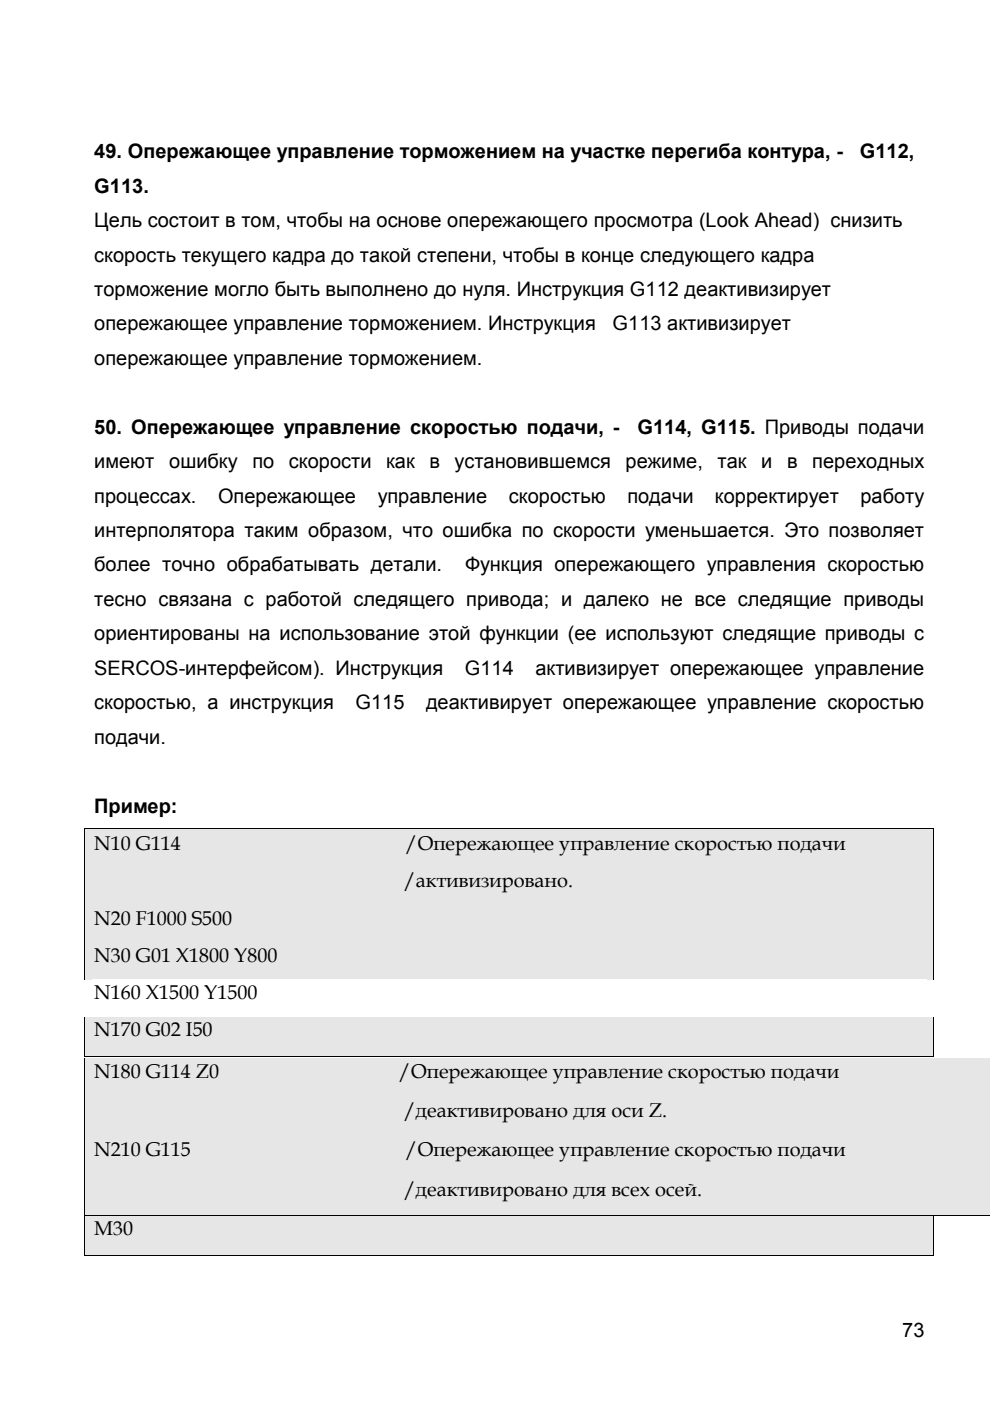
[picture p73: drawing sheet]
<svg xmlns="http://www.w3.org/2000/svg" width="210mm" height="297mm" viewBox="0 0 210 297" stroke-linecap="round" stroke-linejoin="round" font-family="sans-serif">
<defs><g id="words">
<g font-size="4.2">
<text x="20" y="33.6">49. Опережающее управление торможением на участке перегиба контура, -</text>
<text x="182.3" y="33.6">G112,</text>
<text x="20" y="40.9">G113.</text>
<text x="20" y="48.2">Цель состоит в том, чтобы на основе опережающего просмотра (Look Ahead) снизить</text>
<text x="20" y="55.5">скорость текущего кадра до такой степени, чтобы в конце следующего кадра</text>
<text x="20" y="62.7">торможение могло быть выполнено до нуля. Инструкция G112 деактивизирует</text>
<text x="20" y="70.1">опережающее управление торможением. Инструкция</text>
<text x="129.9" y="70.1">G113 активизирует</text>
<text x="20" y="77.3">опережающее управление торможением.</text>
<text x="20" y="91.9">50. Опережающее управление скоростью подачи, -</text>
<text x="135.2" y="91.9">G114, G115. Приводы подачи</text>
<text x="20" y="99.3">имеют</text>
<text x="35.9" y="99.3">ошибку</text>
<text x="53.5" y="99.3">по</text>
<text x="61.3" y="99.3">скорости</text>
<text x="81.9" y="99.3">как</text>
<text x="91.1" y="99.3">в</text>
<text x="96.4" y="99.3">установившемся</text>
<text x="132.6" y="99.3">режиме,</text>
<text x="152.1" y="99.3">так</text>
<text x="161.4" y="99.3">и</text>
<text x="166.9" y="99.3">в</text>
<text x="172.2" y="99.3">переходных</text>
<text x="20" y="106.6">процессах.</text>
<text x="46.2" y="106.6">Опережающее</text>
<text x="80.1" y="106.6">управление</text>
<text x="107.9" y="106.6">скоростью</text>
<text x="133" y="106.6">подачи</text>
<text x="151.6" y="106.6">корректирует</text>
<text x="182.4" y="106.6">работу</text>
<text x="20" y="113.9">интерполятора таким образом, что ошибка по скорости уменьшается. Это позволяет</text>
<text x="20" y="121.2">более точно обрабатывать детали.</text>
<text x="98.6" y="121.2">Функция опережающего управления скоростью</text>
<text x="20" y="128.5">тесно связана с работой следящего привода; и далеко не все следящие приводы</text>
<text x="20" y="135.8">ориентированы на использование этой функции (ее используют следящие приводы с</text>
<text x="20" y="143.1">SERCOS-интерфейсом). Инструкция</text>
<text x="98.6" y="143.1">G114</text>
<text x="113.5" y="143.1">активизирует опережающее управление</text>
<text x="20" y="150.4">скоростью, а инструкция</text>
<text x="75.4" y="150.4">G115</text>
<text x="90.3" y="150.4">деактивирует опережающее управление скоростью</text>
<text x="20" y="157.7">подачи.</text>
<text x="20" y="172.3">Пример:</text>
<text x="20" y="180.2">N10 G114</text>
<text x="86" y="180.2">/Опережающее управление скоростью подачи</text>
<text x="85.6" y="188.1">/активизировано.</text>
<text x="20" y="196">N20 F1000 S500</text>
<text x="20" y="203.9">N30 G01 X1800 Y800</text>
<text x="20" y="211.8">N160 X1500 Y1500</text>
<text x="20" y="219.7">N170 G02 I50</text>
<text x="20" y="228.6">N180 G114 Z0</text>
<text x="84.6" y="228.6">/Опережающее управление скоростью подачи</text>
<text x="85.6" y="236.9">/деактивировано для оси Z.</text>
<text x="20" y="245.2">N210 G115</text>
<text x="86" y="245.2">/Опережающее управление скоростью подачи</text>
<text x="85.6" y="253.5">/деактивировано для всех осей.</text>
<text x="20" y="261.9">M30</text>
<text x="191.3" y="283.5">73</text>
</g>
</g></defs>
<path d="M18.1 175.8h179.8v8.3h-179.8z" fill="#e6e6e6"/>
<path d="M17.9 175.6h.2v.2h-.2zM197.9 175.6h.2v.2h-.2z" fill="#000"/>
<path d="M17.9 175.7h180.2M18 175.8v8.3M198 175.8v8.3" fill="none" stroke="#000" stroke-width=".21"/>
<path d="M18.1 184.1h179.8v7.9h-179.8z" fill="#e6e6e6"/>
<path d="M18 184.1v7.9M198 184.1v7.9" fill="none" stroke="#000" stroke-width=".21"/>
<path d="M18.1 192h179.8v7.9h-179.8z" fill="#e6e6e6"/>
<path d="M18 192v7.9M198 192v7.9" fill="none" stroke="#000" stroke-width=".21"/>
<path d="M18.1 199.9h179.8v7.8h-179.8z" fill="#e6e6e6"/>
<path d="M18 199.9v7.8M198 199.9v7.8" fill="none" stroke="#000" stroke-width=".21"/>
<path d="M19.5 207.7h177v7.9h-177z" fill="#fff"/>
<path d="M18.1 215.6h179.8v8.3h-179.8z" fill="#e6e6e6"/>
<path d="M17.9 223.9h.2v.2h-.2zM197.9 223.9h.2v.2h-.2z" fill="#000"/>
<path d="M18 215.6v8.3M198 215.6v8.3M17.9 224h180.2" fill="none" stroke="#000" stroke-width=".21"/>
<path d="M18.1 224.5h191.8v7.9h-191.8z" fill="#e6e6e6"/>
<path d="M18 224.5v7.9" fill="none" stroke="#000" stroke-width=".21"/>
<path d="M18.1 232.4h191.8v8.3h-191.8z" fill="#e6e6e6"/>
<path d="M18 232.4v8.3" fill="none" stroke="#000" stroke-width=".21"/>
<path d="M18.1 240.7h191.8v8.3h-191.8z" fill="#e6e6e6"/>
<path d="M18 240.7v8.3" fill="none" stroke="#000" stroke-width=".21"/>
<path d="M18.1 249h191.8v8.7h-191.8z" fill="#e6e6e6"/>
<path d="M17.9 257.7h.2v.2h-.2z" fill="#000"/>
<path d="M17.9 257.8h192M18 249v8.7" fill="none" stroke="#000" stroke-width=".21"/>
<path d="M18.1 257.9h179.8v8.2h-179.8z" fill="#e6e6e6"/>
<path d="M17.9 266.1h.2v.2h-.2zM197.9 266.1h.2v.2h-.2z" fill="#000"/>
<path d="M18 257.9v8.2M198 257.9v8.2M17.9 266.2h180.2" fill="none" stroke="#000" stroke-width=".21"/>
<path d="M19.5 266.3h177v7.3h-177z" fill="#fff"/>
<use href="#words"/>
</svg>
